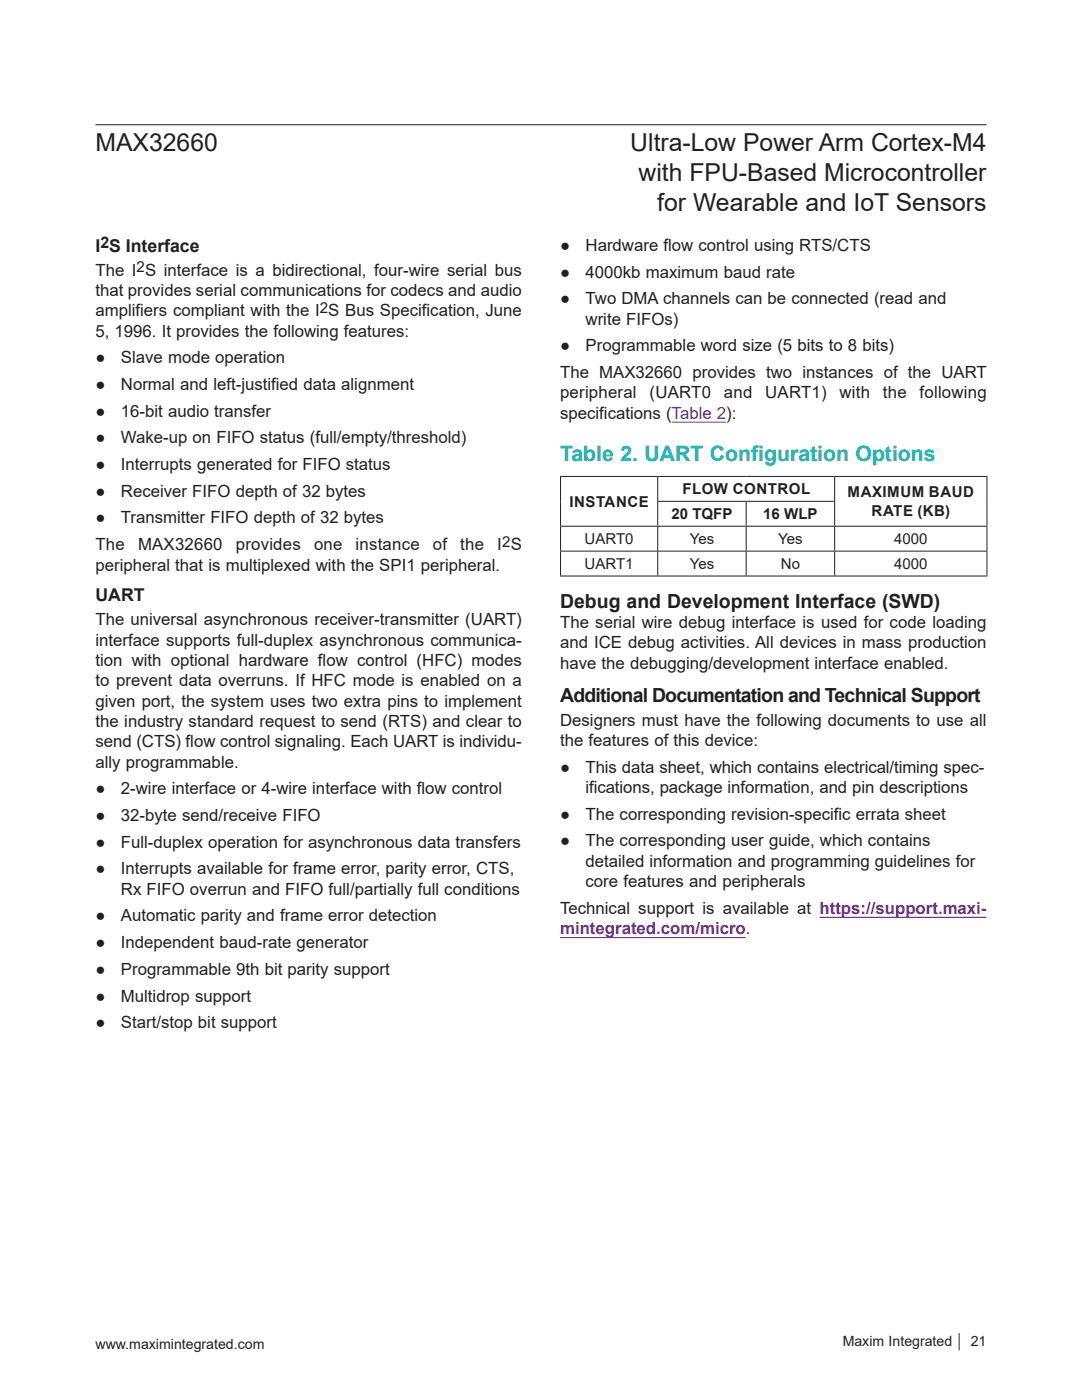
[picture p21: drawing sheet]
<svg xmlns="http://www.w3.org/2000/svg" width="216mm" height="279mm" viewBox="0 0 216 279" stroke-linecap="round" stroke-linejoin="round" font-family="sans-serif">
<defs><g id="words">
<g font-size="4.9" fill="#231f20">
<text x="19" y="30.2">MAX32660</text>
<text x="125.8" y="30.2">Ultra-Low Power Arm Cortex-M4</text>
<text x="127.4" y="36.1">with FPU-Based Microcontroller</text>
<text x="131.1" y="42">for Wearable and IoT Sensors</text>
</g>
<text font-size="4.2" fill="#00b1b0" x="111.8" y="92">Table 2. UART Configuration Options</text>
<g font-size="3.9" fill="#231f20">
<text x="111.8" y="121.3">Debug and Development Interface (SWD)</text>
<text x="111.8" y="140">Additional Documentation and Technical Support</text>
</g>
<g font-size="3.5" fill="#231f20">
<text x="19" y="50.2">I2S Interface</text>
<text x="19" y="120">UART</text>
</g>
<g font-size="3.4" fill="#231f20">
<text x="111.8" y="50.1">●</text>
<text x="116.8" y="50.1">Hardware flow control using RTS/CTS</text>
<text x="19" y="55">The I2S interface is a bidirectional, four-wire serial bus</text>
<text x="19" y="59.1">that provides serial communications for codecs and audio</text>
<text x="111.8" y="55.4">●</text>
<text x="116.8" y="55.4">4000kb maximum baud rate</text>
<text x="19" y="63.1">amplifiers compliant with the I2S Bus Specification, June</text>
<text x="111.8" y="60.7">●</text>
<text x="116.8" y="60.7">Two DMA channels can be connected (read and</text>
<text x="116.8" y="64.8">write FIFOs)</text>
<text x="19" y="67.2">5, 1996. It provides the following features:</text>
<text x="111.8" y="70.1">●</text>
<text x="116.8" y="70.1">Programmable word size (5 bits to 8 bits)</text>
<text x="19" y="72.5">●</text>
<text x="19" y="77.8">●</text>
<text x="24.1" y="72.5">Slave mode operation</text>
<text x="24.1" y="77.8">Normal and left-justified data alignment</text>
<text x="111.8" y="75.4">The MAX32660 provides two instances of the UART</text>
<text x="19" y="83.2">●</text>
<text x="24.1" y="83.2">16-bit audio transfer</text>
<text x="111.8" y="79.5">peripheral</text>
<text x="111.8" y="83.5">specifications (Table 2):</text>
<text x="129.6" y="79.5">(UART0</text>
<text x="144.4" y="79.5">and</text>
<text x="152.7" y="79.5">UART1)</text>
<text x="167.5" y="79.5">with</text>
<text x="176.2" y="79.5">the</text>
<text x="183.5" y="79.5">following</text>
<text x="19" y="88.5">●</text>
<text x="24.1" y="88.5">Wake-up on FIFO status (full/empty/threshold)</text>
<text x="19" y="93.8">●</text>
<text x="24.1" y="93.8">Interrupts generated for FIFO status</text>
<text x="19" y="99.1">●</text>
<text x="24.1" y="99.1">Receiver FIFO depth of 32 bytes</text>
<text x="19" y="104.5">●</text>
<text x="24.1" y="104.5">Transmitter FIFO depth of 32 bytes</text>
<text x="19" y="109.8">The</text>
<text x="19" y="113.9">peripheral that is multiplexed with the SPI1 peripheral.</text>
<text x="27.5" y="109.8">MAX32660</text>
<text x="47.1" y="109.8">provides</text>
<text x="62.7" y="109.8">one</text>
<text x="71" y="109.8">instance</text>
<text x="86.4" y="109.8">of</text>
<text x="91.9" y="109.8">the</text>
<text x="99.2" y="109.8">I2S</text>
<text x="19" y="124.8">The universal asynchronous receiver-transmitter (UART)</text>
<text x="111.8" y="125.3">The serial wire debug interface is used for code loading</text>
<text x="19" y="128.9">interface supports full-duplex asynchronous communica-</text>
<text x="111.8" y="129.4">and ICE debug activities. All devices in mass production</text>
<text x="19" y="132.9">tion with optional hardware flow control (HFC) modes</text>
<text x="19" y="137">to prevent data overruns. If HFC mode is enabled on a</text>
<text x="111.8" y="133.4">have the debugging/development interface enabled.</text>
<text x="19" y="141">given port, the system uses two extra pins to implement</text>
<text x="19" y="145.1">the industry standard request to send (RTS) and clear to</text>
<text x="19" y="149.2">send (CTS) flow control signaling. Each UART is individu-</text>
<text x="111.8" y="144.8">Designers must have the following documents to use all</text>
<text x="111.8" y="148.9">the features of this device:</text>
<text x="19" y="153.2">ally programmable.</text>
<text x="111.8" y="154.2">●</text>
<text x="116.8" y="154.2">This data sheet, which contains electrical/timing spec-</text>
<text x="19" y="158.5">●</text>
<text x="24.1" y="158.5">2-wire interface or 4-wire interface with flow control</text>
<text x="116.8" y="158.3">ifications, package information, and pin descriptions</text>
<text x="19" y="163.9">●</text>
<text x="24.1" y="163.9">32-byte send/receive FIFO</text>
<text x="111.8" y="163.6">●</text>
<text x="116.8" y="163.6">The corresponding revision-specific errata sheet</text>
<text x="19" y="169.2">●</text>
<text x="24.1" y="169.2">Full-duplex operation for asynchronous data transfers</text>
<text x="111.8" y="168.9">●</text>
<text x="116.8" y="168.9">The corresponding user guide, which contains</text>
<text x="116.8" y="173">detailed information and programming guidelines for</text>
<text x="19" y="174.5">●</text>
<text x="24.1" y="174.5">Interrupts available for frame error, parity error, CTS,</text>
<text x="24.1" y="178.6">Rx FIFO overrun and FIFO full/partially full conditions</text>
<text x="116.8" y="177">core features and peripherals</text>
<text x="19" y="183.9">●</text>
<text x="24.1" y="183.9">Automatic parity and frame error detection</text>
<text x="111.8" y="182.4">Technical support is available at https://support.maxi-</text>
<text x="19" y="189.2">●</text>
<text x="24.1" y="189.2">Independent baud-rate generator</text>
<text x="19" y="194.6">●</text>
<text x="24.1" y="194.6">Programmable 9th bit parity support</text>
<text x="19" y="199.9">●</text>
<text x="24.1" y="199.9">Multidrop support</text>
<text x="19" y="205.2">●</text>
<text x="24.1" y="205.2">Start/stop bit support</text>
</g>
<text font-size="3.4" fill="#6e298d" x="111.8" y="186.4">mintegrated.com/micro.</text>
<g font-size="3" fill="#231f20">
<text x="113.6" y="101.1">INSTANCE</text>
<text x="136.2" y="98.6">FLOW CONTROL</text>
<text x="169.1" y="99.2">MAXIMUM BAUD</text>
<text x="134" y="103.6">20 TQFP</text>
<text x="152.3" y="103.6">16 WLP</text>
<text x="173.9" y="103.1">RATE (KB)</text>
<text x="116.7" y="108.6">UART0</text>
<text x="116.7" y="113.5">UART1</text>
<text x="137.6" y="108.6">Yes</text>
<text x="137.6" y="113.5">Yes</text>
<text x="155.3" y="108.6">Yes</text>
<text x="155.8" y="113.5">No</text>
<text x="178.4" y="108.6">4000</text>
<text x="178.4" y="113.5">4000</text>
</g>
<g font-size="2.8" fill="#231f20">
<text x="19" y="269.3">www.maximintegrated.com</text>
<text x="168.1" y="268.5">Maxim Integrated │ 21</text>
</g>
</g></defs>
<path d="M134 84.2h10.9M111.8 187.1h37M163.5 183.1h33.3" fill="none" stroke="#6e298d" stroke-width=".2"/>
<g fill="none" stroke="#231f20" stroke-width=".2">
<path d="M19.1 24.9h177.7M111.8 95.1h85.2M111.8 95.2v9.7M131.2 95.2v4.8M166.5 95.2v4.8M196.9 95.2v9.7M111.8 105h85.2M111.8 110h85.2M111.8 115h85.2M111.8 105.1v4.8M111.8 110.1v4.8M131.2 100.1h35.4"/>
<path d="M131.2 100.1v4.8M131.2 105.1v4.8M131.2 110.1v4.8M148.9 100.1v4.8M148.9 105.1v4.8M148.9 110.1v4.8M166.5 100.1v4.8M166.5 105.1v4.8M166.5 110.1v4.8M196.9 105.1v4.8M196.9 110.1v4.8"/>
</g>
<use href="#words"/>
</svg>
